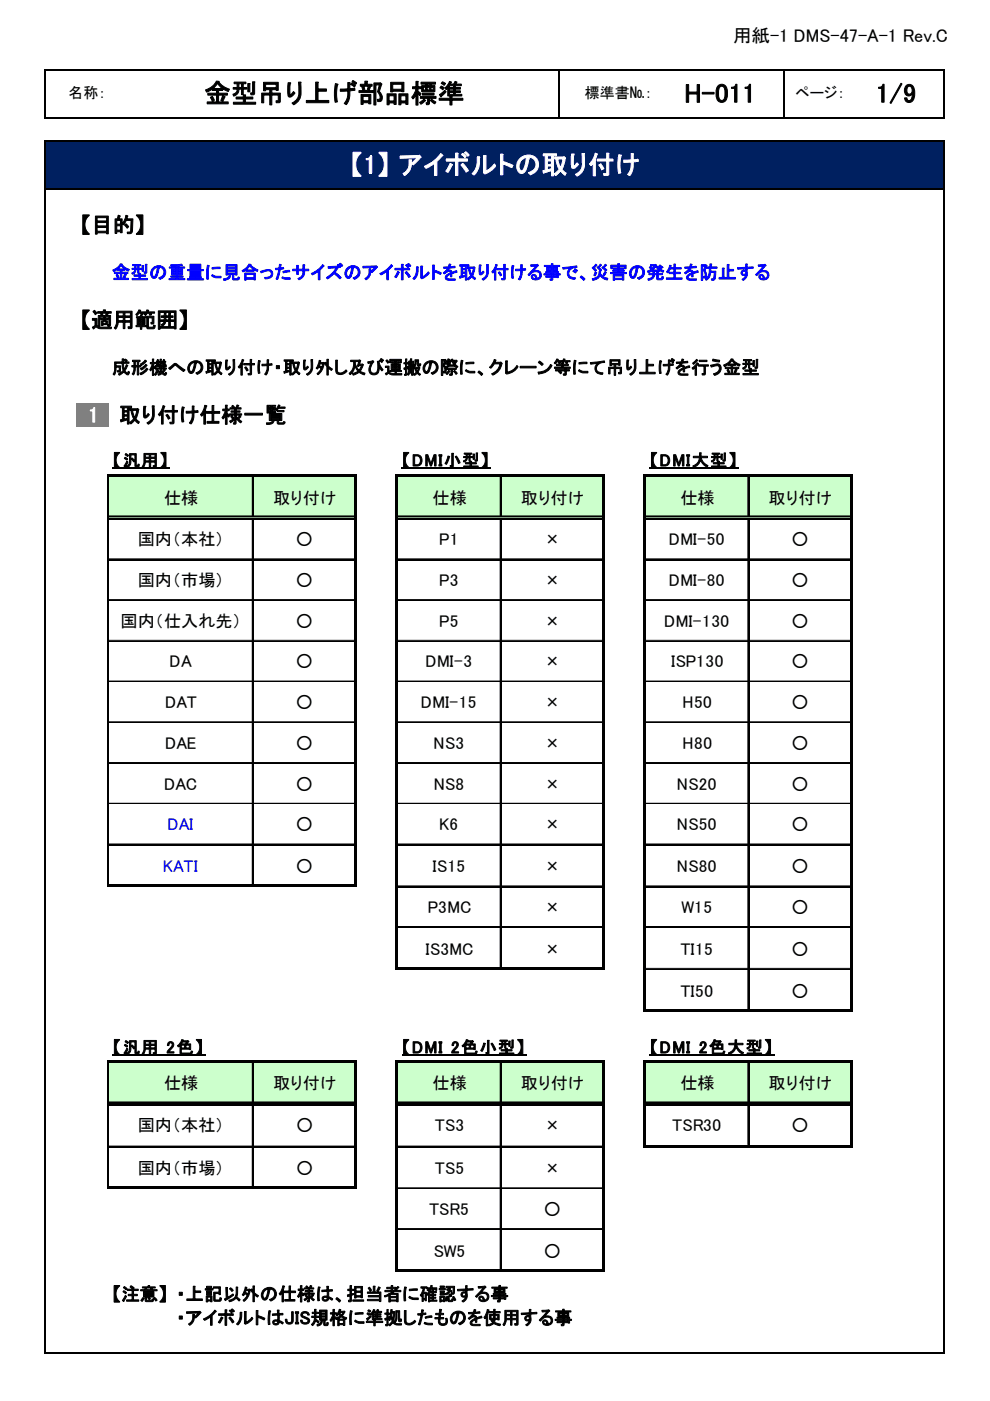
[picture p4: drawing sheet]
<svg xmlns="http://www.w3.org/2000/svg" width="210mm" height="297mm" viewBox="0 0 210 297" stroke-linecap="round" stroke-linejoin="round" font-family="sans-serif">
<defs><g id="words">
<g font-size="5.6">
<text x="43.3" y="21.8">金型吊り上げ部品標準</text>
<text x="145.2" y="21.8">H-011</text>
<text x="185.8" y="21.8">1/9</text>
</g>
<text font-size="5.6" fill="#fff" x="74.2" y="36.9">【1】 アイボルトの取り付け</text>
<g font-size="4.6">
<text x="17" y="49.3">【目的】</text>
<text x="17" y="69.4">【適用範囲】</text>
<text x="25.3" y="89.6">取り付け仕様一覧</text>
</g>
<text font-size="4.6" fill="#fff" x="18.7" y="89.6">1</text>
<g font-size="3.9">
<text x="155.5" y="8.8">用紙-1 DMS-47-A-1 Rev.C</text>
<text x="23.7" y="79.2">成形機への取り付け・取り外し及び運搬の際に、クレーン等にて吊り上げを行う金型</text>
<text x="23.7" y="275.7">【注意】 ・上記以外の仕様は、担当者に確認する事</text>
<text x="37.4" y="280.8">・アイボルトはJIS規格に準拠したものを使用する事</text>
</g>
<text font-size="3.9" fill="#00f" x="23.7" y="59.1">金型の重量に見合ったサイズのアイボルトを取り付ける事で、災害の発生を防止する</text>
<g font-size="3.6">
<text x="23.8" y="98.8">【汎用】</text>
<text x="85.2" y="98.8">【DMI小型】</text>
<text x="137.8" y="98.8">【DMI大型】</text>
<text x="34.8" y="106.8">仕様</text>
<text x="57.9" y="106.8">取り付け</text>
<text x="91.7" y="106.8">仕様</text>
<text x="110.5" y="106.8">取り付け</text>
<text x="144.3" y="106.8">仕様</text>
<text x="163" y="106.8">取り付け</text>
<text x="29.2" y="115.6">国内（本社）</text>
<text x="62.8" y="115.6">○</text>
<text x="93.2" y="115.6">P1</text>
<text x="115.4" y="115.6">×</text>
<text x="141.9" y="115.6">DMI-50</text>
<text x="167.9" y="115.6">○</text>
<text x="29.2" y="124.2">国内（市場）</text>
<text x="62.8" y="124.2">○</text>
<text x="93.2" y="124.2">P3</text>
<text x="115.4" y="124.2">×</text>
<text x="141.9" y="124.2">DMI-80</text>
<text x="167.9" y="124.2">○</text>
<text x="25.5" y="132.9">国内（仕入れ先）</text>
<text x="62.8" y="132.9">○</text>
<text x="93.2" y="132.9">P5</text>
<text x="115.4" y="132.9">×</text>
<text x="140.9" y="132.9">DMI-130</text>
<text x="167.9" y="132.9">○</text>
<text x="36" y="141.5">DA</text>
<text x="62.8" y="141.5">○</text>
<text x="90.2" y="141.5">DMI-3</text>
<text x="115.4" y="141.5">×</text>
<text x="142.4" y="141.5">ISP130</text>
<text x="167.9" y="141.5">○</text>
<text x="35" y="150.2">DAT</text>
<text x="62.8" y="150.2">○</text>
<text x="89.3" y="150.2">DMI-15</text>
<text x="115.3" y="150.2">×</text>
<text x="144.8" y="150.2">H50</text>
<text x="167.9" y="150.2">○</text>
<text x="35" y="158.8">DAE</text>
<text x="62.8" y="158.8">○</text>
<text x="92" y="158.8">NS3</text>
<text x="115.3" y="158.8">×</text>
<text x="144.8" y="158.8">H80</text>
<text x="167.9" y="158.8">○</text>
<text x="34.8" y="167.4">DAC</text>
<text x="62.8" y="167.4">○</text>
<text x="92" y="167.4">NS8</text>
<text x="115.3" y="167.4">×</text>
<text x="143.5" y="167.4">NS20</text>
<text x="167.9" y="167.4">○</text>
<text x="62.8" y="176.1">○</text>
<text x="93.2" y="176.1">K6</text>
<text x="115.4" y="176.1">×</text>
<text x="143.6" y="176.1">NS50</text>
<text x="167.9" y="176.1">○</text>
<text x="62.8" y="185">○</text>
<text x="91.7" y="185">IS15</text>
<text x="115.4" y="185">×</text>
<text x="143.6" y="185">NS80</text>
<text x="167.9" y="185">○</text>
<text x="90.8" y="193.5">P3MC</text>
<text x="115.4" y="193.5">×</text>
<text x="144.5" y="193.5">W15</text>
<text x="167.9" y="193.5">○</text>
<text x="90.3" y="202.4">IS3MC</text>
<text x="115.4" y="202.4">×</text>
<text x="144.3" y="202.4">TI15</text>
<text x="167.9" y="202.4">○</text>
<text x="144.3" y="211.3">TI50</text>
<text x="167.9" y="211.3">○</text>
<text x="23.8" y="223.3">【汎用 2色】</text>
<text x="85.2" y="223.3">【DMI 2色小型】</text>
<text x="137.8" y="223.3">【DMI 2色大型】</text>
<text x="34.8" y="231">仕様</text>
<text x="57.9" y="231">取り付け</text>
<text x="91.7" y="231">仕様</text>
<text x="110.5" y="231">取り付け</text>
<text x="144.3" y="231">仕様</text>
<text x="163" y="231">取り付け</text>
<text x="29.2" y="239.9">国内（本社）</text>
<text x="62.8" y="239.9">○</text>
<text x="92.2" y="239.9">TS3</text>
<text x="115.4" y="239.9">×</text>
<text x="142.6" y="239.9">TSR30</text>
<text x="167.9" y="239.9">○</text>
<text x="29.2" y="249">国内（市場）</text>
<text x="62.8" y="249">○</text>
<text x="92.2" y="249">TS5</text>
<text x="115.4" y="249">×</text>
<text x="91" y="257.6">TSR5</text>
<text x="115.4" y="257.6">○</text>
<text x="92" y="266.5">SW5</text>
<text x="115.4" y="266.5">○</text>
</g>
<g font-size="3.6" fill="#00f">
<text x="35.5" y="176.1">DAI</text>
<text x="34.5" y="185">KATI</text>
</g>
<g font-size="3.2">
<text x="14.5" y="20.9">名称：</text>
<text x="124" y="20.9">標準書№：</text>
<text x="168.7" y="20.9">ページ：</text>
</g>
</g></defs>
<path d="M9.6 30h190.7v10.1h-190.7z" fill="#002060"/>
<path d="M16.3 85.4h6.8v5.1h-6.8z" fill="#808080"/>
<path d="M9.4 14.7v10.4M9.6 14.9h190.8M118.5 15v10.1M166.2 15v10.1M200.3 15v10.1M9.4 29.8v257.3M9.6 24.9h190.8M9.6 30h190.8M200.3 30.1v257M9.6 40h190.8M9.6 286.9h190.8" fill="none" stroke="#000" stroke-width=".34"/>
<path d="M22.9 94.1h157.9v175.6h-157.9z" fill="#fff"/>
<g fill="#cfc">
<path d="M23.1 100.8h52.6v9.1h-52.6z"/>
<path d="M84.2 100.8h44v9.1h-44z"/>
<path d="M136.7 100.8h44.1v9.1h-44.1z"/>
<path d="M23.1 225h52.6v9.1h-52.6z"/>
<path d="M84.2 225h44v9.1h-44z"/>
<path d="M136.7 225h44.1v9.1h-44.1z"/>
</g>
<g fill="none" stroke="#000" stroke-width=".25">
<path d="M23.8 99.2h12.2M85.2 99.2h18.9M137.7 99.2h19M23 100.5v87.6M23.1 110h52.1M23.1 118.7h52.1M53.6 101v8.4M53.6 110.2v77.4M84.4 110h43.4M84.4 118.7h43.4M106.2 101v8.4M106.2 110.2v94.9"/>
<path d="M137 110h43.3M137 118.7h43.3M158.8 101v8.4M158.8 110.2v103.8M23.1 179.1h52.1M84.4 179.1h43.4M137 179.1h43.3M84.4 188h43.4M84.4 196.6h43.4M137 188h43.3M137 196.6h43.3M23 224.8v27.3"/>
<path d="M23.1 233.8h52.1M23.1 234.2h52.1M23.8 223.7h19.8M53.6 225.3v8.3M53.6 234.4v17.2M84.4 233.8h43.4M84.4 234.2h43.4M85.2 223.7h26.5M106.2 225.3v8.3M106.2 234.4v34.8M137 233.8h43.3M137 234.2h43.3"/>
<path d="M137.7 223.7h26.6M158.8 225.3v8.3M158.8 234.4v8.3M23.1 243.1h52.1M84.4 243.1h43.4"/>
</g>
<g fill="#000">
<path d="M23.1 100.5h52.6v.5h-52.6zM84.4 100.5h43.8v.5h-43.8zM137 100.5h43.8v.5h-43.8zM23.1 187.6h52.6v.5h-52.6zM75.2 101h.5v87.1h-.5zM83.9 100.5h.5v105.1h-.5zM84.4 205.1h43.8v.5h-43.8zM127.8 101h.4v104.6h-.4zM136.5 100.5h.5v114h-.5zM137 214h43.8v.5h-43.8zM180.3 101h.5v113.5h-.5zM23.1 224.8h52.6v.5h-52.6z"/>
<path d="M84.4 224.8h43.8v.5h-43.8zM137 224.8h43.8v.5h-43.8zM23.1 251.6h52.6v.5h-52.6zM75.2 225.3h.5v26.8h-.5zM136.5 224.8h.5v18.4h-.5zM137 242.7h43.8v.5h-43.8zM180.3 225.3h.5v17.9h-.5zM83.9 224.8h.5v44.8h-.5zM84.4 269.2h43.8v.4h-43.8zM127.8 225.3h.4v44.3h-.4z"/>
</g>
<g fill="none" stroke="#000" stroke-width=".21">
<path d="M23.1 109.4h52.1M23.1 109.9h52.1M23.1 118.5h52.1M23.1 109.5h52.1M53.5 101v8.4M53.5 110.1v77.5M84.4 109.4h43.3M84.4 109.5h43.4M84.4 109.9h43.3M84.4 118.5h43.3M106.1 101v8.4M106.1 110.1v95"/>
<path d="M137 109.4h43.3M137 109.5h43.3M137 109.9h43.3M137 118.5h43.3M158.6 101v8.4M158.6 110.1v103.9M23.1 127.1h52.1M23.1 135.8h52.1M23.1 127.3h52.1M23.1 135.9h52.1M84.4 127.1h43.3M84.4 127.3h43.4"/>
<path d="M84.4 135.8h43.3M84.4 135.9h43.4M137 127.1h43.3M137 127.3h43.3M137 135.8h43.3M137 135.9h43.3M23.1 144.4h52.1M23.1 153h52.1M23.1 144.5h52.1M23.1 153.2h52.1M84.4 144.4h43.3M84.4 144.5h43.4"/>
<path d="M84.4 153h43.3M84.4 153.2h43.4M137 144.4h43.3M137 144.5h43.3M137 153h43.3M137 153.2h43.3M23.1 161.7h52.1M23.1 170.3h52.1M23.1 178.9h52.1M23.1 161.8h52.1M23.1 170.5h52.1M84.4 161.7h43.3"/>
<path d="M84.4 161.8h43.4M84.4 170.3h43.3M84.4 170.5h43.4M84.4 178.9h43.3M137 161.7h43.3M137 161.8h43.3M137 170.3h43.3M137 170.5h43.3M137 178.9h43.3M84.4 187.8h43.3M84.4 196.5h43.3M137 187.8h43.3"/>
<path d="M137 196.5h43.3M137 205.3h43.3M137 205.5h43.3M23.1 233.6h52.1M23.1 234.1h52.1M53.5 225.2v8.4M53.5 234.4v17.2M84.4 233.6h43.3M84.4 234.1h43.3M106.1 225.2v8.4M106.1 234.4v34.7M137 233.6h43.3"/>
<path d="M137 234.1h43.3M158.6 225.2v8.4M158.6 234.4v8.3M23.1 243h52.1M84.4 243h43.3M84.4 251.8h43.3M84.4 252h43.4M84.4 260.5h43.3M84.4 260.6h43.4"/>
</g>
<use href="#words"/>
</svg>
